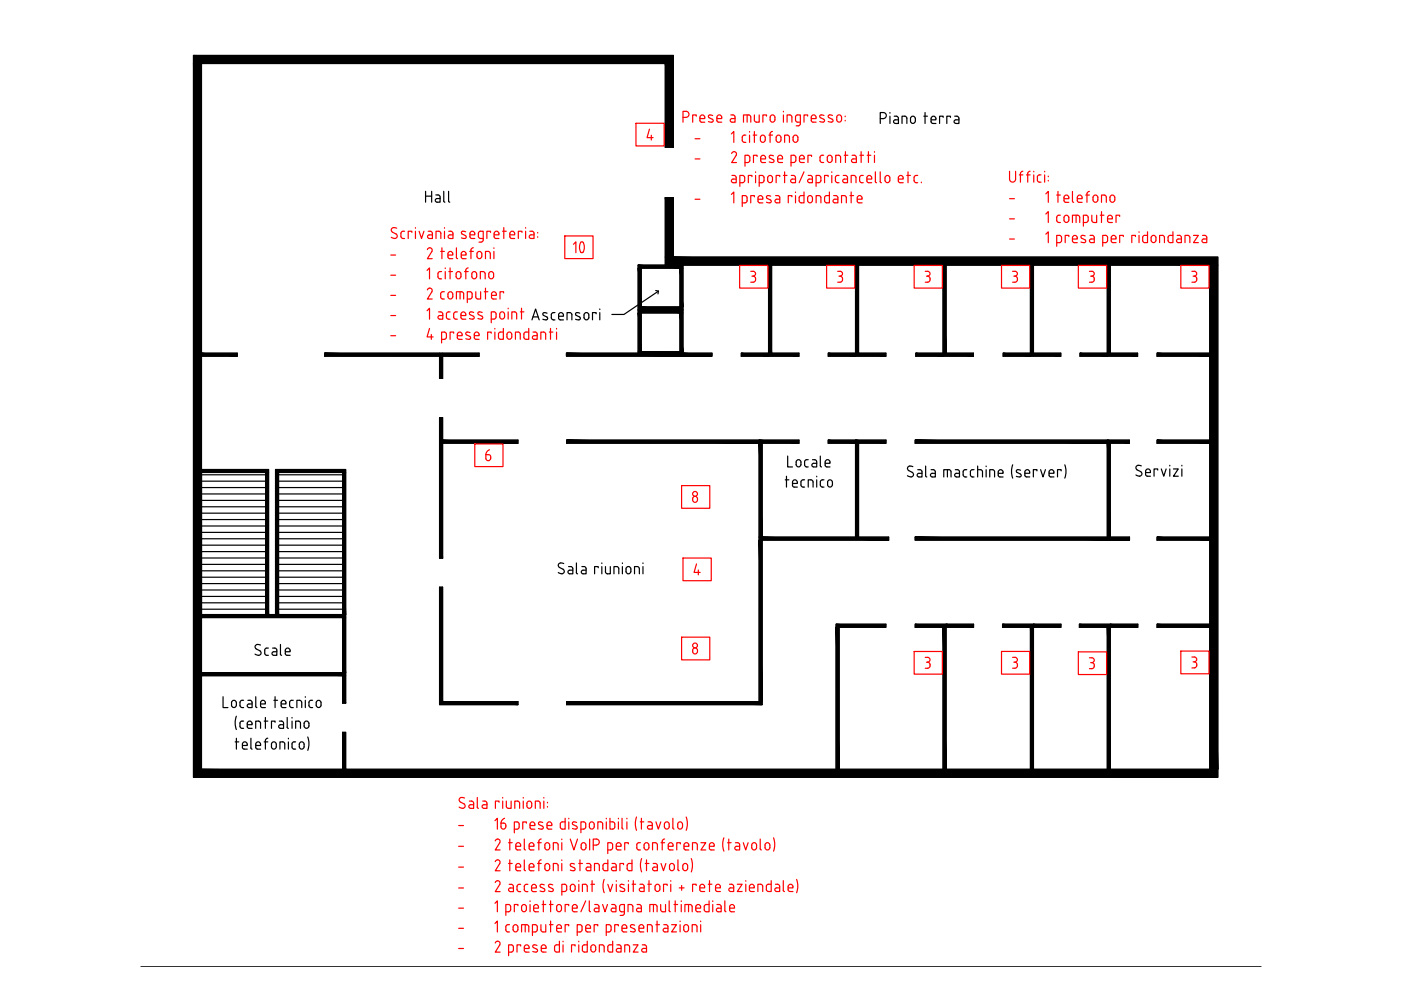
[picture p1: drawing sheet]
<svg xmlns="http://www.w3.org/2000/svg" width="297mm" height="210mm" viewBox="0 0 297 210" stroke-linecap="round" stroke-linejoin="round" font-family="sans-serif">
<defs><g id="words">
<text font-size="7.9" fill="#f00" x="118.5" y="55.7">10</text>
<text font-size="5.3" fill="#f00" x="102" y="98.8">6</text>
</g></defs>
<!-- layer: 00 PLANIMETRIA -->
<g fill="#000" stroke="#000" stroke-width=".21">
<path d="M41 13.5l1.7 149.6v-149.6zM41 13.5l1.7 149.6h-1.7z"/>
<path d="M41 11.8l101.8 1.7v-1.7zM41 11.8l101.8 1.7h-101.8z"/>
<path d="M141.1 13.5l1.7 17.7v-17.7zM141.1 13.5l1.7 17.7h-1.7z"/>
<path d="M135.3 56.9l.6 8.2v-8.2zM135.3 56.9l.6 8.2h-.6z"/>
<path d="M141.1 41.9l1.7 12.6v-12.6zM141.1 41.9l1.7 12.6h-1.7z"/>
<path d="M135.3 56.2l9.5 .7v-.7zM135.3 56.2l9.5 .7h-9.5z"/>
<path d="M144.2 56.9l.6 8.2v-8.2zM144.2 56.9l.6 8.2h-.6z"/>
<path d="M162.9 56.2l.7 18.7v-18.7zM162.9 56.2l.7 18.7h-.7z"/>
<path d="M181.4 56.2l.6 18.7v-18.7zM181.4 56.2l.6 18.7h-.6z"/>
<path d="M199.9 56.2l.7 18.7v-18.7zM199.9 56.2l.7 18.7h-.7z"/>
<path d="M218.5 56.2l.6 18.7v-18.7zM218.5 56.2l.6 18.7h-.6z"/>
<path d="M234.8 56.2l.6 18.7v-18.7zM234.8 56.2l.6 18.7h-.6z"/>
<path d="M141.1 54.5l117.1 1.7v-1.7zM141.1 54.5l117.1 1.7h-117.1z"/>
<path d="M256.5 56.2l1.7 106.9v-106.9zM256.5 56.2l1.7 106.9h-1.7z"/>
<path d="M42.7 74.9l7.6 .6v-.6zM42.7 74.9l7.6 .6h-7.6z"/>
<path d="M93.2 75.5l.6 4.7v-4.7zM93.2 75.5l.6 4.7h-.6z"/>
<path d="M68.8 74.9l32.8 .6v-.6zM68.8 74.9l32.8 .6h-32.8z"/>
<path d="M120.1 74.9l15.2 .3v-.3zM120.1 74.9l15.2 .3h-15.2z"/>
<path d="M135.3 66.4l.6 8.2v-8.2zM135.3 66.4l.6 8.2h-.6z"/>
<path d="M135.3 65.1l9.5 .6v-.6zM135.3 65.1l9.5 .6h-9.5z"/>
<path d="M135.3 74.9l9.5 .3v-.3zM135.3 74.9l9.5 .3h-9.5z"/>
<path d="M135.3 65.7l9.5 .7v-.7zM135.3 65.7l9.5 .7h-9.5z"/>
<path d="M144.2 66.4l.6 8.2v-8.2zM144.2 66.4l.6 8.2h-.6z"/>
<path d="M135.3 74.6l9.5 .3v-.3zM135.3 74.6l9.5 .3h-9.5z"/>
<path d="M144.8 74.9l6.1 .3v-.3zM144.8 74.9l6.1 .3h-6.1z"/>
<path d="M120.1 75.2l30.8 .3v-.3zM120.1 75.2l30.8 .3h-30.8z"/>
<path d="M157.2 74.9l5.7 .6v-.6zM157.2 74.9l5.7 .6h-5.7z"/>
<path d="M162.9 74.9l6.5 .6v-.6zM162.9 74.9l6.5 .6h-6.5z"/>
<path d="M175.6 74.9l5.8 .6v-.6zM175.6 74.9l5.8 .6h-5.8z"/>
<path d="M181.4 74.9l6.4 .6v-.6zM181.4 74.9l6.4 .6h-6.4z"/>
<path d="M194.2 74.9l5.7 .6v-.6zM194.2 74.9l5.7 .6h-5.7z"/>
<path d="M199.9 74.9l6.5 .6v-.6zM199.9 74.9l6.5 .6h-6.5z"/>
<path d="M212.7 74.9l5.8 .6v-.6zM212.7 74.9l5.8 .6h-5.8z"/>
<path d="M218.5 74.9l6.4 .6v-.6zM218.5 74.9l6.4 .6h-6.4z"/>
<path d="M229 74.9l5.8 .6v-.6zM229 74.9l5.8 .6h-5.8z"/>
<path d="M234.8 74.9l6.4 .6v-.6zM234.8 74.9l6.4 .6h-6.4z"/>
<path d="M245.3 74.9l11.2 .6v-.6zM245.3 74.9l11.2 .6h-11.2z"/>
<path d="M42.7 99.5l14.2 .7v-.7zM42.7 99.5l14.2 .7h-14.2z"/>
<path d="M58.4 99.5l14.9 .7v-.7zM58.4 99.5l14.9 .7h-14.9z"/>
<path d="M93.2 88.6l.6 4.7v-4.7zM93.2 88.6l.6 4.7h-.6z"/>
<path d="M93.2 94l.6 24.3v-24.3zM93.2 94l.6 24.3h-.6z"/>
<path d="M93.2 93.3l16.6 .7v-.7zM93.2 93.3l16.6 .7h-16.6z"/>
<path d="M120.1 93.3l40.8 .7v-.7zM120.1 93.3l40.8 .7h-40.8z"/>
<path d="M160.9 94l.7 19.9v-19.9zM160.9 94l.7 19.9h-.7z"/>
<path d="M160.9 93.3l8.5 .7v-.7zM160.9 93.3l8.5 .7h-8.5z"/>
<path d="M175.6 93.3l5.8 .7v-.7zM175.6 93.3l5.8 .7h-5.8z"/>
<path d="M181.4 94l.6 19.9v-19.9zM181.4 94l.6 19.9h-.6z"/>
<path d="M181.4 93.3l6.4 .7v-.7zM181.4 93.3l6.4 .7h-6.4z"/>
<path d="M194 93.3l40.8 .7v-.7zM194 93.3l40.8 .7h-40.8z"/>
<path d="M234.8 94l.6 19.9v-19.9zM234.8 94l.6 19.9h-.6z"/>
<path d="M234.8 93.3l4.6 .7v-.7zM234.8 93.3l4.6 .7h-4.6z"/>
<path d="M245.3 93.3l11.2 .7v-.7zM245.3 93.3l11.2 .7h-11.2z"/>
<path d="M56.3 100.2l.6 30.1v-30.1zM56.3 100.2l.6 30.1h-.6z"/>
<path d="M58.4 100.2l.7 30.1v-30.1zM58.4 100.2l.7 30.1h-.7z"/>
<path d="M72.6 100.2l.7 30.1v-30.1zM72.6 100.2l.7 30.1h-.7z"/>
<path d="M160.9 114.5l.7 34.3v-34.3zM160.9 114.5l.7 34.3h-.7z"/>
<path d="M160.9 113.9l27.5 .6v-.6zM160.9 113.9l27.5 .6h-27.5z"/>
<path d="M194 113.9l45.5 .6v-.6zM194 113.9l45.5 .6h-45.5z"/>
<path d="M245.3 113.9l11.2 .6v-.6zM245.3 113.9l11.2 .6h-11.2z"/>
<path d="M42.7 130.3l30.6 .6v-.6zM42.7 130.3l30.6 .6h-30.6z"/>
<path d="M72.6 130.9l.7 11.7v-11.7zM72.6 130.9l.7 11.7h-.7z"/>
<path d="M93.2 124.5l.6 24.3v-24.3zM93.2 124.5l.6 24.3h-.6z"/>
<path d="M177.3 133l.6 30.1v-30.1zM177.3 133l.6 30.1h-.6z"/>
<path d="M177.3 132.4l10.5 .6v-.6zM177.3 132.4l10.5 .6h-10.5z"/>
<path d="M194 132.4l6.6 .6v-.6zM194 132.4l6.6 .6h-6.6z"/>
<path d="M199.9 133l.7 30.1v-30.1zM199.9 133l.7 30.1h-.7z"/>
<path d="M200.6 132.4l5.8 .6v-.6zM200.6 132.4l5.8 .6h-5.8z"/>
<path d="M212.6 132.4l6.5 .6v-.6zM212.6 132.4l6.5 .6h-6.5z"/>
<path d="M218.5 133l.6 30.1v-30.1zM218.5 133l.6 30.1h-.6z"/>
<path d="M219.1 132.4l5.8 .6v-.6zM219.1 132.4l5.8 .6h-5.8z"/>
<path d="M228.9 132.4l6.5 .6v-.6zM228.9 132.4l6.5 .6h-6.5z"/>
<path d="M234.8 133l.6 30.1v-30.1zM234.8 133l.6 30.1h-.6z"/>
<path d="M235.4 132.4l5.8 .6v-.6zM235.4 132.4l5.8 .6h-5.8z"/>
<path d="M245.3 132.4l11.2 .6v-.6zM245.3 132.4l11.2 .6h-11.2z"/>
<path d="M72.6 155.3l.7 7.8v-7.8zM72.6 155.3l.7 7.8h-.7z"/>
<path d="M42.7 142.6l30.6 .7v-.7zM42.7 142.6l30.6 .7h-30.6z"/>
<path d="M72.6 143.3l.7 5.8v-5.8zM72.6 143.3l.7 5.8h-.7z"/>
<path d="M93.2 148.8l16.6 .6v-.6zM93.2 148.8l16.6 .6h-16.6z"/>
<path d="M120.1 148.8l41.5 .6v-.6zM120.1 148.8l41.5 .6h-41.5z"/>
<path d="M41 163.1l217.2 1.7v-1.7zM41 163.1l217.2 1.7h-217.2z"/>
</g>
<g fill="none" stroke="#000" stroke-width=".25">
<path d="M41 11.8h101.8v19.4h-1.7v-17.7h-98.4v149.6h213.8v-106.9h-115.4v-14.3h1.7v12.6h115.4v110.3h-217.2zM135.3 56.2h9.5v9.5h-9.5zM135.9 56.9h8.3v8.2h-8.3zM162.9 56.2v19.3h6.5v-.6h-5.8v-18.7M181.4 56.2v19.3h6.4v-.6h-5.8v-18.7M199.9 56.2v19.3h6.5v-.6h-5.8v-18.7M218.5 56.2v19.3h6.4v-.6h-5.8v-18.7M234.8 56.2v19.3h6.4v-.6h-5.8v-18.7M42.7 74.9h7.6v.6h-7.6M68.8 74.9h32.8v.6h-7.8v4.7h-.6v-4.7h-24.4zM120.1 74.9h30.8v.6h-30.8zM135.3 65.7h9.5v9.5h-9.5z"/>
<path d="M135.9 66.4h8.3v8.2h-8.3zM162.9 74.9h-5.7v.6h5.7M181.4 74.9h-5.8v.6h5.8M199.9 74.9h-5.7v.6h5.7M218.5 74.9h-5.8v.6h5.8M234.8 74.9h-5.8v.6h5.8M256.5 74.9h-11.2v.6h11.2M93.2 88.6h.6v4.7h16v.7h-16.6zM93.2 94v24.3h.6v-24.3M160.9 93.3h-40.8v.7h40.8M181.4 93.3h-5.8v.7h5.8M234.8 93.3h-40.8v.7h40.8"/>
<path d="M256.5 93.3h-11.2v.7h11.2M42.7 100.7h13.6M42.7 102h13.6M42.7 103.4h13.6M42.7 104.7h13.6M42.7 106.1h13.6M42.7 107.4h13.6M42.7 108.8h13.6M42.7 110.2h13.6M42.7 111.5h13.6M42.7 112.9h13.6M42.7 114.2h13.6"/>
<path d="M42.7 115.6h13.6M42.7 117h13.6M42.7 118.3h13.6M42.7 119.7h13.6M59.1 100.7h13.5M59.1 102h13.5M59.1 103.4h13.5M59.1 104.7h13.5M59.1 106.1h13.5M59.1 107.4h13.5M59.1 108.8h13.5M59.1 110.2h13.5"/>
<path d="M59.1 111.5h13.5M59.1 112.9h13.5M59.1 114.2h13.5M59.1 115.6h13.5M59.1 117h13.5M59.1 118.3h13.5M59.1 119.7h13.5M160.9 113.9v-20.6h8.5v.7h-7.8v19.9M181.4 113.9v-20.6h6.4v.7h-5.8v19.9M194 113.9h45.5v.6h-45.5zM234.8 113.9v-20.6h4.6v.7h-4v19.9M256.5 113.9h-11.2v.6h11.2"/>
<path d="M42.1 130.3v-30.8h14.8v30.8M42.7 130.9h29.9v11.7M42.7 121h13.6M42.7 122.4h13.6M42.7 123.7h13.6M42.7 125.1h13.6M42.7 126.5h13.6M42.7 127.8h13.6M42.7 129.2h13.6M56.3 130.3v-30.1h-13.6v30.1h30.6v12.3M58.4 130.3v-30.8h14.9v30.8M59.1 130.3v-30.1h13.5v30.1"/>
<path d="M59.1 121h13.5M59.1 122.4h13.5M59.1 123.7h13.5M59.1 125.1h13.5M59.1 126.5h13.5M59.1 127.8h13.5M59.1 129.2h13.5M93.2 124.5h.6v24.3h16v.6h-16.6zM200.6 132.4h5.8v.6h-5.8M219.1 132.4h5.8v.6h-5.8M235.4 132.4h5.8v.6h-5.8M256.5 132.4h-11.2v.6h11.2"/>
<path d="M42.7 142.6h30.6v6.5h-.7v-5.8h-29.9M120.1 148.8h40.8v-34.9h27.5v.6h-26.8v34.9h-41.5zM72.6 163.1v-7.8h.7v7.8M177.3 163.1v-30.7h10.5v.6h-9.9v30.1M199.9 163.1v-30.1h-5.9v-.6h6.6v30.7M218.5 163.1v-30.1h-5.9v-.6h6.5v30.7M234.8 163.1v-30.1h-5.9v-.6h6.5v30.7"/>
</g>
<!-- layer: 97 ANNOTAZIONI -->
<g fill="none" stroke="#000" stroke-width=".25">
<path d="M186.6 25.2h.7M187.3 25.1a.64 .64 0 0 0 .6-.6 .64 .64 0 0 0-.6-.6h-.7v2.3M188.7 23.9v.1M188.7 24.6v1.6M189.6 24.6l.7 .1 .2 .4v1.1h-.7M189.8 25.4a.39 .39 0 0 0-.4 .4 .39 .39 0 0 0 .4 .4M189.8 25.4h.7M191.2 26.2v-1.6h.6l.4 .3 .1 1.3M193 25.1a.51 .51 0 0 1 .5-.5 .51 .51 0 0 1 .6 .5M193 25.2v.5a.51 .51 0 0 0 .5 .5 .51 .51 0 0 0 .6-.5v-.5M195.9 24.6h.7M196.1 23.9v2.3"/>
<path d="M197.4 25.8l.4 .4M197.4 25.1a.51 .51 0 0 1 .5-.5 .51 .51 0 0 1 .5 .5M197.4 25.2v.6M197.8 26.2h.6M198.4 25.2v.2h-1M200 24.9v-.3h-.8v1.6M201.5 24.9v-.3h-.8v1.6M202.4 24.6l.7 .1 .2 .4v1.1h-.6M202.7 25.4a.39 .39 0 0 0-.4 .4 .39 .39 0 0 0 .4 .4M202.7 25.4h.6M90.2 40.6v2.3M90.2 41.6h1.3"/>
<path d="M91.5 40.6v2.3M92.4 41.3l.7 .1 .2 .4v1.1h-.6a.39 .39 0 0 1-.4-.4 .39 .39 0 0 1 .4-.4h.6M94.1 40.6v2l.2 .3M95.1 40.6v2l.3 .3M112.8 67.8l.8-2.3 .7 2.3M113 67.2h1.1M115.2 66.9l.7 .3 .2 .4-.3 .2-.7-.1M116 66.4l-.7-.1-.2 .3 .1 .3M117.3 67.8h.4M117.7 66.3h-.6a1.14 1.14 0 0 0-.1 1.3l.3 .2M118.4 67.1h1.1a.54 .54 0 0 0-.4-.8 .54 .54 0 0 0-.7 .5l.1 .8 .3 .2M118.8 67.8h.7"/>
<path d="M120.2 67.8v-1.5h.6l.4 .2v1.3M122.9 66.4l-.7-.1-.2 .3 1 .7v.4l-.3 .1-.7-.1M123.9 66.5a.51 .51 0 0 1 .6-.2 .51 .51 0 0 1 .3 .5v.5a.51 .51 0 0 1-.5 .5 .51 .51 0 0 1-.5-.5zM126.4 66.5v-.2h-.8v1.5M127.2 65.5v.1M127.2 66.3v1.5M139 61.6l.6 .1-.1 .6M139.6 61.7l-7.3 5h-2.6M167 96.7v2.3h1M168.8 98a.51 .51 0 0 1 .5-.5 .51 .51 0 0 1 .5 .5v.5a.51 .51 0 0 1-.5 .5 .51 .51 0 0 1-.5-.5M168.8 98v.5M171.4 97.5h-.6a1.15 1.15 0 0 0-.1 1.3l.7 .2"/>
<path d="M172.3 97.5h.6l.3 .4v1.1h-.7a.39 .39 0 0 1-.4-.4 .39 .39 0 0 1 .4-.4h.7M173.9 96.7v2l.3 .3M174.9 98.2h1.1a.54 .54 0 0 0-.4-.7 .54 .54 0 0 0-.7 .5v.6l.2 .4h.9M192.9 98.8l.6 .1M192.9 98.8a.51 .51 0 0 0-.5 .4 .51 .51 0 0 0 .3 .6l.7 .3a.58 .58 0 0 1 .1 .9 .58 .58 0 0 1-.9 0l-.2-.1M194.6 99.6h.7l.2 .4v1.1h-.7a.39 .39 0 0 1-.4-.4 .39 .39 0 0 1 .4-.4l.7 .1M196.3 98.8v2.1M197.4 99.6h.7l.2 .4v1.1h-.6a.39 .39 0 0 1-.4-.4 .39 .39 0 0 1 .4-.4l.6 .1M200.9 99.6v1.5M202.5 99.6h.5M203 99.6l.4 .2v1.3h-.6a.39 .39 0 0 1-.4-.4 .39 .39 0 0 1 .4-.4l.6 .1M205 99.6h-.6a1.15 1.15 0 0 0-.1 1.3l.7 .2"/>
<path d="M206.5 99.6h-.5l-.3 .4M207.3 99.6h.6l.3 .2 .1 1.3M207.3 98.8v2.3M209.1 98.8v.1M209.1 99.6v1.5M214.7 98.5l-.2 1.5 .2 1.4M216.4 99.7l-.7-.1-.2 .3 1 .7-.1 .4-.2 .1-.7-.1M219.9 99.8v-.2h-.8v1.5M220.6 99.6l.5 1.5 .6-1.5M225 99.8v-.2h-.8v1.5M225.8 98.5l.2 1.5-.2 1.4M241.8 100a.57 .57 0 0 1 .1 .8 .57 .57 0 0 1-.8 0l-.3-.1"/>
<path d="M242 98.8a.61 .61 0 0 0-.9-.1 .61 .61 0 0 0 0 .9l.7 .4M242.9 99.9v.7M242.9 99.9a.51 .51 0 0 1 .5-.5 .51 .51 0 0 1 .5 .5M243.9 99.9v.3h-1M245.5 99.7v-.3h-.8v1.6M246.2 99.4l.5 1.6 .5-1.6M248 98.7v.1M248 99.4v1.6M248.8 99.4h1l-1 1.6h1M250.6 98.7v.1M250.6 99.4v1.6M119.5 119.5a.64 .64 0 0 0-.8-.1 .64 .64 0 0 0-.2 .8l.9 .5a.57 .57 0 0 1 .1 .8 .57 .57 0 0 1-.9 0l-.2-.1"/>
<path d="M122.2 119.4v2M127.6 119.4v.1M132 119.4v.1M136.3 119.4v.1M166.5 101.7h.8M166.7 101v2.3M168 102.5h1.1a.54 .54 0 0 0-.4-.7 .54 .54 0 0 0-.7 .5l.1 .8 .3 .2h.7M170.6 101.7l-.6 .1a1.14 1.14 0 0 0-.1 1.2l.7 .3M171.4 103.3v-1.6h.5l.4 .3 .1 1.3M173.2 101v.1M173.2 101.7v1.6M174.7 101.7l-.6 .1a1.14 1.14 0 0 0-.1 1.2l.7 .3"/>
<path d="M175.5 102a.51 .51 0 0 1 .6-.2 .51 .51 0 0 1 .4 .4v.6a.51 .51 0 0 1-.5 .5 .51 .51 0 0 1-.5-.5zM196.2 100.9l.3 .2M200.1 101.1v-1.5h1.1l.4 .2v1.3M205.7 100.7a.57 .57 0 0 0 .8 .4M205.7 100v.7M209.8 101.1v-1.5h.6l.4 .2 .1 1.3M211.6 100.7l.2 .4h.9M211.6 100.1v.6M211.6 100.1a.51 .51 0 0 1 .6-.5 .51 .51 0 0 1 .5 .5M212.7 100.1v.3h-1.1M217.3 100.7l.2 .4h.8M217.3 100.1a.54 .54 0 0 1 .7-.5 .54 .54 0 0 1 .3 .7h-1"/>
<path d="M217.3 100.1v.6M222.4 100.7l.4 .4M222.4 100.3h1.1a.54 .54 0 0 0-.4-.7 .54 .54 0 0 0-.7 .5v.6M222.8 101.1h.7M242.9 100.6l.2 .3 .8 .1M55.2 136.8a.61 .61 0 0 0-.9-.1 .61 .61 0 0 0 .1 .9l.7 .4a.58 .58 0 0 1 .1 .8 .58 .58 0 0 1-.9 0l-.2-.1M56.9 137.4l-.6 .1a1.11 1.11 0 0 0 0 1.4h.6M57.8 137.4l.7 .1 .2 .3v1.1h-.6a.39 .39 0 0 1-.4-.3 .39 .39 0 0 1 .4-.4h.6M59.5 138.7l.2 .2M59.5 136.6v2.1M61.5 137.9a.51 .51 0 0 0-.5-.5 .51 .51 0 0 0-.5 .5v.9l.4 .1h.6M61.5 137.9v.3h-1"/>
<path d="M120.6 120.1l.6 .1 .2 .4 .1 1.1h-.7a.39 .39 0 0 1-.4-.4 .39 .39 0 0 1 .4-.4h.7M122.2 121.4l.3 .3M123.4 120.1l.6 .1 .3 .4v1.1h-.7a.39 .39 0 0 1-.4-.4 .39 .39 0 0 1 .4-.4h.7M126.8 120.4v-.3h-.7v1.6M127.6 120.1v1.6M128.4 120.1v1.3l.4 .3h.6v-1.6M130.2 121.7v-1.6h.5l.4 .2 .1 1.4M132 120.1v1.6M133.7 120.6a.51 .51 0 0 0-.5-.5 .51 .51 0 0 0-.5 .5v.6a.51 .51 0 0 0 .5 .5 .51 .51 0 0 0 .5-.6M133.8 120.6v.6M134.5 121.7v-1.6h.6l.4 .2 .1 1.4M136.3 120.1v1.6"/>
<path d="M47.3 147.7v2.3h1M49.9 157.3h.7M50.1 149a.51 .51 0 0 0-.5-.5 .51 .51 0 0 0-.5 .5v.5a.51 .51 0 0 0 .5 .5 .51 .51 0 0 0 .5-.5M50.1 151.9l-.2 1.4 .2 1.4M50.1 149v.5M50.1 156.5v2.3M51.3 148.5h-.2a1.14 1.14 0 0 0-.2 1.3l.4 .2M51.3 152.9h-.2a1.15 1.15 0 0 0-.2 1.3l.4 .2M51.3 150h.4M51.3 148.5h.4M51.3 154.4h.4M51.3 152.9h.4"/>
<path d="M51.4 158.1h1a.54 .54 0 0 0-.3-.8 .54 .54 0 0 0-.7 .5v.8l.4 .2h.6M52.4 153.7h1.1a.54 .54 0 0 0-.4-.8 .54 .54 0 0 0-.7 .5l.1 .8 .3 .2h.7M52.6 148.5h.6l.2 .4 .1 1.1h-.7a.39 .39 0 0 1-.4-.4 .39 .39 0 0 1 .4-.3h.7M53.2 158.6l.2 .2M53.2 156.5v2.1M54.2 147.7v2.1l.3 .2M54.2 158.1h1.1a.54 .54 0 0 0-.4-.8 .54 .54 0 0 0-.7 .5l.1 .8 .3 .2h.7M54.8 152.9l.4 .2v1.3M54.8 152.9h-.6v1.5M55.2 149.3h1.1a.54 .54 0 0 0-.4-.8 .54 .54 0 0 0-.7 .5l.1 .8 .3 .2M55.6 150h.7M56 152.9h.8"/>
<path d="M56 157.3h.8M56.3 152.1v2.3M56.3 157v1.8M56.8 156.5l-.5 .3v.2M57.6 157.5a.51 .51 0 0 1 .6-.2 .51 .51 0 0 1 .4 .5v.5a.51 .51 0 0 1-.5 .5 .51 .51 0 0 1-.5-.5zM58.1 148.5h.7M58.3 153.1v-.2h-.7v1.5M58.3 147.7v2.3M59.2 152.9h.5M59.6 149a.54 .54 0 0 1 .7-.5 .54 .54 0 0 1 .3 .8h-1M59.6 149.6l.2 .4h.8M59.6 149v.6"/>
<path d="M59.7 152.9l.4 .2v1.3h-.6a.39 .39 0 0 1-.4-.4 .39 .39 0 0 1 .4-.3h.6M59.9 157.3l.4 .2 .1 1.3M59.9 157.3h-.6v1.5M60.9 152.1v2.1l.2 .2M61.1 156.5v.2M61.1 157.3v1.5M61.9 152.1v.1M61.9 152.9v1.5M62.2 148.5h-.6a1.14 1.14 0 0 0-.1 1.3l.7 .2M62.4 157.3h-.3a1.11 1.11 0 0 0 0 1.5h.3M62.4 157.3h.3M62.4 158.8h.3"/>
<path d="M62.9 150v-1.5h.6l.4 .2 .1 1.3M63.3 152.9l.3 .2 .1 1.3M63.3 152.9h-.6v1.5M63.5 157.5a.51 .51 0 0 1 .6-.2 .51 .51 0 0 1 .4 .5v.5a.51 .51 0 0 1-.5 .5 .51 .51 0 0 1-.5-.5zM64.5 153.4a.51 .51 0 0 1 .5-.5 .51 .51 0 0 1 .5 .5v.5a.52 .52 0 0 1-.5 .5 .52 .52 0 0 1-.5-.5M64.5 153.4v.5M64.7 147.7v.1M64.7 148.5v1.5M65.3 156.3l.2 1.4-.2 1.4M66.3 148.5h-.6a1.1 1.1 0 0 0 0 1.5h.6M67.1 148.7a.51 .51 0 0 1 .6-.2 .51 .51 0 0 1 .4 .5v.5a.51 .51 0 0 1-.5 .5 .51 .51 0 0 1-.6-.5z"/>
</g>
<!-- layer: 01 DESCRIZIONI -->
<g fill="none" stroke="#f00" stroke-width=".25">
<path d="M144.8 24.9h.6M145.4 24.9a.64 .64 0 0 0 .7-.7 .64 .64 0 0 0-.7-.6h-.6v2.3M147.4 29.4h1M147.4 33.7h1M147.6 24.6v-.2h-.7v1.5M148.4 25.5l.2 .4h.8M148.4 24.9v.6M148.4 24.9a.51 .51 0 0 1 .5-.5 .51 .51 0 0 1 .5 .5M149.4 24.9v.2h-1M151.1 24.5l-.7-.1-.2 .3 1 .7v.4l-.3 .1-.7-.1M152 25.5l.2 .4h.8M152 25.1h1a.54 .54 0 0 0-.3-.7 .54 .54 0 0 0-.7 .5v.6"/>
<path d="M154.9 24.4h.7l.2 .4v1.1h-.6a.39 .39 0 0 1-.4-.4 .39 .39 0 0 1 .4-.4h.6M155.1 28.4l.5-.5v2.3M155.1 32.5a.52 .52 0 0 1 .7-.3 .52 .52 0 0 1 .3 .7l-1 1.6h1.1M155.2 37.2l.7 .1 .2 .3v1.1h-.6a.39 .39 0 0 1-.4-.3 .39 .39 0 0 1 .3-.4h.7M156.9 38.7h.5l.4-.2a1.13 1.13 0 0 0-.1-1.2l-.8-.1v2.3M157.8 28.6l-.2 .1a1.14 1.14 0 0 0-.2 1.3l.4 .2M157.8 30.2h.3M157.8 28.6h.3M158 34.5l.8-.1a1.12 1.12 0 0 0 .1-1.3l-.4-.2h-.5v2.3M158.4 24.4v1.5M158.7 24.4l.4 .2 .1 1.3M158.7 24.4h-1.1v1.5"/>
<path d="M158.9 27.9v.1M158.9 28.6v1.6M159.4 37.5v-.3h-.7v1.5M159.7 28.6h.8M159.9 24.4l.1 1.3 .4 .2h.6v-1.5M159.9 27.9v2.3M160.2 36.4v.2M160.2 37.2v1.5M160.5 33.2v-.3h-.7v1.6M161 38.7h.5l.4-.2a1.13 1.13 0 0 0-.1-1.2l-.8-.1v2.3M161.2 29.2a.51 .51 0 0 1 .5-.6 .51 .51 0 0 1 .5 .6v.5a.52 .52 0 0 1-.5 .5 .52 .52 0 0 1-.5-.5M161.2 29.2v.5"/>
<path d="M161.3 33.7h1a.54 .54 0 0 0-.3-.7 .54 .54 0 0 0-.7 .4v.7l.2 .3 .8 .1M162.5 24.6v-.2h-.8v1.5M162.8 37.7a.51 .51 0 0 1 .5-.5 .51 .51 0 0 1 .5 .5M162.8 37.7v.5a.51 .51 0 0 0 .5 .5 .51 .51 0 0 0 .5-.5v-.5M163 28.6h.8M163.3 24.9a.51 .51 0 0 1 .5-.5 .51 .51 0 0 1 .5 .5v.5a.51 .51 0 0 1-.5 .5 .51 .51 0 0 1-.5-.5M163.3 24.9v.5M163.8 27.9l-.5 .2v.3v1.8M164 33l-.7-.1-.2 .4 .9 .6v.4l-.2 .2-.7-.2M164.6 28.9a.51 .51 0 0 1 .6-.2 .51 .51 0 0 1 .4 .5v.5a.51 .51 0 0 1-.5 .5 .51 .51 0 0 1-.5-.5zM164.9 33.7h1a.54 .54 0 0 0-.3-.8 .54 .54 0 0 0-.7 .5v.7l.2 .3 .8 .1M165.3 37.5v-.3h-.7v1.5"/>
<path d="M166.1 23.6v.1M166.1 24.4v1.5M166.1 37.2h.8M166.4 30.2v-1.6h.5l.4 .3 .1 1.3M166.4 36.4v2.3M167.7 34.5h.6l.4-.3a1.14 1.14 0 0 0-.2-1.2l-.8-.1v2.3M167.8 37.2l.6 .1 .3 .3v1.1h-.7a.39 .39 0 0 1-.4-.3 .39 .39 0 0 1 .4-.4h.7M167.9 24.8l-.2-.4h-.8v1.5M167.9 24.8v1.1M168.2 28.9a.51 .51 0 0 1 .6-.2 .51 .51 0 0 1 .4 .5v.5a.51 .51 0 0 1-.5 .5 .51 .51 0 0 1-.6-.5zM169.5 33.7h1a.54 .54 0 0 0-.3-.8 .54 .54 0 0 0-.7 .5v.7l.2 .3 .8 .1M169.7 25.9l-.8-.1a1.13 1.13 0 0 1-.2-1.2l.2-.2h.8l-.1 2.1-.4 .2h-.4"/>
<path d="M170.5 36.4l-1.1 2.3M171.2 24.6v-.2h-.7v1.5M171.4 37.2l.6 .1 .3 .3v1.1h-.7a.39 .39 0 0 1-.4-.3 .39 .39 0 0 1 .4-.4h.7M172 25.5l.2 .4h.8M172 25.1h1a.54 .54 0 0 0-.3-.7 .54 .54 0 0 0-.7 .5v.6M172.1 33.2v-.3h-.8v1.6M173.8 25.8l.7 .1M174 37.6l-.2-.3-.8-.1v2.3M174 38.3l-.2 .4h-.8M174 37.7v.6M174.6 32.9l-.5 .1a1.15 1.15 0 0 0-.2 1.2l.7 .3M174.7 24.5l-.6-.1-.3 .2 .1 .3 .9 .5v.4l-.3 .1"/>
<path d="M175.6 37.5v-.3h-.8v1.5M175.6 25.8l.7 .1M175.9 24.4l-.2 .1-.1 .2 1 .7v.4l-.3 .1M175.9 24.3l.6 .2M176.4 36.4v.2M176.4 37.2v1.5M176.4 33.4a.51 .51 0 0 0-.5-.5 .51 .51 0 0 0-.5 .5v.5a.51 .51 0 0 0 .5 .6 .51 .51 0 0 0 .5-.6M176.4 33.4v.5M177.2 34.5v-1.6h.6l.4 .2v1.4M177.5 24.6a.51 .51 0 0 1 .5-.2 .51 .51 0 0 1 .4 .5v.5a.51 .51 0 0 1-.5 .5 .51 .51 0 0 1-.5-.5zM177.9 37.2l-.6 .1a1.1 1.1 0 0 0 0 1.4h.6M178.8 37.2l.7 .1 .2 .3v1.1h-.6a.39 .39 0 0 1-.4-.3 .39 .39 0 0 1 .4-.4h.6"/>
<path d="M179 32.9h.8M179.2 24.6v.1M179.2 25.5v.1M179.2 32.1v2.4M180.5 38.7v-1.5h.5l.4 .2 .1 1.3M180.7 32.9l.6 .1 .3 .4v1.1h-.7a.39 .39 0 0 1-.4-.4 .39 .39 0 0 1 .4-.4M180.9 33.7h.7M182.3 32.9h.8M182.6 32.1v2.4M183 37.2l-.5 .1a1.14 1.14 0 0 0-.2 1.2l.7 .2M183.8 38.3l.2 .4h.8M183.8 37.7a.51 .51 0 0 1 .5-.5 .51 .51 0 0 1 .5 .5"/>
<path d="M183.8 37.7v.7M183.9 32.9h.7M184.1 32.1v2.4M184.8 37.7v.3h-1M185.4 32.1v.2M185.4 32.9v1.6M185.6 38.5l.2 .2M185.6 36.4v2.1M186.6 36.4v2.1l.3 .2M187.6 37.7a.51 .51 0 0 1 .6-.5 .51 .51 0 0 1 .5 .5M187.6 37.7v.5a.51 .51 0 0 0 .6 .5 .51 .51 0 0 0 .5-.5v-.5M190.5 38.3l.3 .4"/>
<path d="M190.5 37.7v.7M190.5 37.7a.51 .51 0 0 1 .5-.5 .51 .51 0 0 1 .5 .5M190.8 38.7h.7M191.5 37.7v.3h-1M192.3 37.2h.7M192.5 36.4v2.3M194.6 37.2l-.6 .1a1.14 1.14 0 0 0-.1 1.2l.7 .2M195.3 38.6v.1M214 36.3v1.7M214 38a.64 .64 0 0 0 .7 .6 .64 .64 0 0 0 .6-.6M215.3 36.3v1.7M216.1 37.1h.8"/>
<path d="M216.9 36.3l-.5 .3v.2v1.8M217.6 37.1h.8M218.4 36.3l-.4 .3-.1 .2v1.8M219.2 36.3v.1M219.2 37.1v1.5M219.9 38.2l.3 .4h.5M219.9 37.5v.7M220.7 37.1h-.5l-.3 .4M221.5 36.3v.1M221.5 37.1v1.5M222.3 37.3v.2M222.3 38.2v.2"/>
<path d="M82.9 54.1h1M82.9 58.4h1M84.1 48.4a.64 .64 0 0 0-.8-.1 .64 .64 0 0 0-.2 .8l.9 .5a.57 .57 0 0 1 .1 .9 .57 .57 0 0 1-.9-.1l-.2-.1M85 49.5v.6M85 50.1a.57 .57 0 0 0 .8 .5M85.8 49l-.6 .1-.2 .4M87.3 49.3v-.3h-.8v1.6M88.1 48.3v.1M88.1 49v1.6M88.9 49l.5 1.6 .5-1.6M90.5 57.3l.6-.5v2.3M90.6 52.9a.52 .52 0 0 1 .7-.3 .52 .52 0 0 1 .3 .7l-1 1.5h1"/>
<path d="M90.8 49l.6 .1 .3 .4M91 49.8h.7M91.7 49.5v1.1h-.7a.39 .39 0 0 1-.4-.4 .39 .39 0 0 1 .4-.4M93.4 53.3h.8M93.5 49.5l-.3-.4-.8-.1v1.6M93.5 49.5v1.1M93.6 57.6h-.5a1.14 1.14 0 0 0-.2 1.3l.7 .2M93.7 52.5v2.3M94.2 48.3v.1M94.2 49v1.6M94.4 56.8v.1M94.4 57.6v1.5"/>
<path d="M95 54.1h1a.54 .54 0 0 0-.4-.8 .54 .54 0 0 0-.6 .5v.7l.2 .3h.8M95.1 49l.7 .1 .2 .4M95.2 57.6h.7M95.4 49.8h.6M95.4 56.8v2.3M96 49.5v1.1h-.6a.39 .39 0 0 1-.4-.4 .39 .39 0 0 1 .4-.4M96.8 54.6l.2 .2M96.8 57.8a.51 .51 0 0 1 .5-.2 .51 .51 0 0 1 .4 .5v.5a.51 .51 0 0 1-.5 .5 .51 .51 0 0 1-.5-.5zM96.8 52.5v2.1M97.8 54.1h1a.54 .54 0 0 0-.3-.8 .54 .54 0 0 0-.7 .5v.7l.2 .3h.8M98.5 57.6h.8M98.7 49.1h-.7l-.2 .3 1 .6v.4l-.3 .2-.7-.2"/>
<path d="M98.8 57.3v1.8M99.3 56.8l-.5 .3-.1 .2M99.6 53.3h.8M99.6 49.5a.51 .51 0 0 1 .5-.5 .51 .51 0 0 1 .6 .5M99.6 49.5v.7l.2 .3 .9 .1M100.1 57.8a.51 .51 0 0 1 .6-.2 .51 .51 0 0 1 .4 .5v.5a.51 .51 0 0 1-.5 .5 .51 .51 0 0 1-.6-.5zM100.4 52.5l-.3 .1-.3 .4 .1 1.8M100.7 49.5v.3h-1.1M101.2 53.6a.51 .51 0 0 1 .6-.3 .51 .51 0 0 1 .3 .5v.5a.51 .51 0 0 1-.5 .5 .51 .51 0 0 1-.5-.5zM101.4 50.1l.1-.9 .1-.1 .9-.1v1.9l-.3 .4h-.2M101.4 50.1l.2 .4 .9 .1M101.6 51.3h.4"/>
<path d="M101.8 59.1v-1.5h.6l.4 .2 .1 1.3M102.9 54.8v-1.5h.6l.4 .2 .1 1.3M103.7 57.8a.51 .51 0 0 1 .6-.2 .51 .51 0 0 1 .4 .5v.5a.51 .51 0 0 1-.6 .5 .51 .51 0 0 1-.5-.5zM104 49.3v-.3h-.8v1.6M104.7 52.5v.2M104.7 53.3v1.5M104.8 49.5v.7l.2 .3 .8 .1M104.8 49.5a.51 .51 0 0 1 .5-.5 .51 .51 0 0 1 .5 .5M105.8 49.5v.3h-1M106.6 49h.7M106.8 48.3v2.3M108.1 49.5a.51 .51 0 0 1 .5-.5 .51 .51 0 0 1 .5 .5"/>
<path d="M108.1 49.5v.9l.4 .2h.6M109.1 49.5v.3h-1M110.7 49.3v-.3h-.8v1.6M111.4 48.3v.1M111.4 49v1.6M112.3 49l.7 .1 .2 .4v1.1h-.6a.39 .39 0 0 1-.4-.4 .39 .39 0 0 1 .4-.4h.6M114 49.3v.1M114 50.2v.1M147.4 42.2h1M155.1 41.2l.5-.5v2.3M157.4 43h.6M157.9 43l.3-.1a1.12 1.12 0 0 0 .1-1.2l-.3-.2h-.6v2.3"/>
<path d="M159.9 41.7v-.2h-.7v1.5M160.7 42.2h1a.53 .53 0 0 0-.3-.7 .53 .53 0 0 0-.7 .5l.1 .8 .3 .2M161.1 43h.6M162.7 42.1l.7 .3 .1 .4-.3 .2-.7-.1M163.4 41.6l-.7-.1-.2 .3 .1 .3M164.4 41.5h.7l.2 .4v1.1h-.6a.39 .39 0 0 1-.4-.4 .39 .39 0 0 1 .4-.4h.6M167.9 41.7v-.2h-.8v1.5M168.7 40.7v.1M168.7 41.5v1.5M170.5 40.7v2.3l-.8-.1a1.14 1.14 0 0 1-.2-1.2l.4-.2h.6M171.2 42a.51 .51 0 0 1 .5-.5 .51 .51 0 0 1 .6 .5v.5a.52 .52 0 0 1-.6 .5 .52 .52 0 0 1-.5-.5M171.2 42v.5"/>
<path d="M173 43v-1.5h.6l.4 .2v1.3M175.8 40.7v2.3l-.8-.1a1.14 1.14 0 0 1-.1-1.2l.4-.2h.5M176.7 41.5h.7l.2 .4M177.6 41.9v1.1h-.6a.39 .39 0 0 1-.4-.4 .39 .39 0 0 1 .4-.4h.6M178.4 43v-1.5h.6l.4 .2v1.3M180.2 41.5h.8M180.5 40.7v2.3M181.8 42.2h1a.54 .54 0 0 0-.4-.7 .54 .54 0 0 0-.6 .5l-.1 .6 .2 .4h.9M214 42.1h1.1M214 46.4h1.1M214 50.7h1.1M221.7 41.1l.6-.5v2.3"/>
<path d="M221.7 45.4l.6-.5v2.3M221.7 49.7l.6-.6v2.4M224 51.5l.8-.1a1.12 1.12 0 0 0 .2-1.3l-.4-.2h-.6v2.3M224 41.4h.8M224.3 40.6v2.3M224.8 45.6l-.5 .1a1.14 1.14 0 0 0-.2 1.2l.7 .3M225.6 42.1h1a.54 .54 0 0 0-.3-.7 .54 .54 0 0 0-.7 .5v.6l.2 .3 .8 .1M225.7 45.9a.51 .51 0 0 1 .5-.3 .51 .51 0 0 1 .4 .5v.6a.51 .51 0 0 1-.5 .5 .51 .51 0 0 1-.5-.5zM226.6 50.2v-.3h-.8v1.6M227.4 47.2v-1.6l1.3 .1 .2 .4v1.1M227.4 50.7h1a.54 .54 0 0 0-.4-.8 .54 .54 0 0 0-.6 .5v.7l.2 .3 .8 .1M227.4 40.6v2"/>
<path d="M227.4 42.6l.2 .3M228.2 45.6v1.6M228.4 42.1h1a.54 .54 0 0 0-.3-.7 .54 .54 0 0 0-.7 .5l.1 .8 .3 .2M228.8 42.9h.6M229.2 51.3l.7 .1M229.3 50.5l.8 .4v.4l-.2 .1M229.5 49.9l-.3 .2 .1 .4M229.5 49.9l.6 .1M229.7 47.2h.6l.4-.3a1.13 1.13 0 0 0-.2-1.2l-.8-.1v2.3M230.2 41.4h.8M231 40.6l-.5 .2v.3v1.8M231.1 49.9h.5"/>
<path d="M231.5 45.6v1.3l.4 .3h.6v-1.6M231.6 49.9l.3 .2 .1 1.3h-.6a.39 .39 0 0 1-.4-.3 .39 .39 0 0 1 .4-.4h.6M231.8 41.6a.51 .51 0 0 1 .6-.2 .51 .51 0 0 1 .4 .5v.5a.51 .51 0 0 1-.5 .5 .51 .51 0 0 1-.6-.5zM233.3 45.6h.8M233.5 42.9v-1.5h.6l.4 .2 .1 1.3M233.5 44.9v2.3M234.4 49.9l.2 .1a1.14 1.14 0 0 1 .2 1.2l-.4 .2h-.6M234.4 49.9h-.6v2.3M234.8 46.4h1a.54 .54 0 0 0-.3-.7 .54 .54 0 0 0-.7 .5l.1 .8 .3 .2M235.2 47.2h.6M235.4 41.6a.51 .51 0 0 1 .6-.2 .51 .51 0 0 1 .4 .5v.5a.51 .51 0 0 1-.6 .5 .51 .51 0 0 1-.5-.5zM235.6 50.7h1a.54 .54 0 0 0-.3-.8 .54 .54 0 0 0-.7 .5v.7l.2 .3h.8"/>
<path d="M237.4 45.9v-.3h-.8v1.6M238.2 50.2v-.3h-.8v1.5M240.7 50.2v-.3h-.7v1.5M241.5 49.1v.2M241.5 49.9v1.5M242.7 49.9h.6M243.3 49.1v2.3h-.8a1.14 1.14 0 0 1-.2-1.3l.4-.2M244.1 50.2a.51 .51 0 0 1 .6-.3 .51 .51 0 0 1 .4 .5v.5a.51 .51 0 0 1-.5 .5 .51 .51 0 0 1-.5-.5zM246.4 49.9l.4 .2 .1 1.3M246.4 49.9h-.5v1.5M248.1 49.9h.6M248.7 49.1v2.3h-.8a1.14 1.14 0 0 1-.2-1.3l.4-.2"/>
<path d="M249.6 49.9h.4M250 49.9l.4 .2 .1 1.3h-.7a.39 .39 0 0 1-.4-.3 .39 .39 0 0 1 .4-.4h.7M251.8 49.9l.4 .2 .1 1.3M251.8 49.9h-.6v1.5M253 49.9h1.1l-1.1 1.5h1.1M255 49.9h.4M255.4 49.9l.4 .2 .1 1.3h-.7a.39 .39 0 0 1-.4-.3 .39 .39 0 0 1 .4-.4h.7M82.9 62.6h1M82.9 66.9h1M82.9 71.2h1M90.5 65.9l.6-.5v2.3M90.6 61.5a.52 .52 0 0 1 .7-.4 .52 .52 0 0 1 .3 .8l-1 1.5h1"/>
<path d="M91.1 69.6l-.6 1.8h1.3M91.4 70.9v1.1M93 66.1l.7 .1 .2 .4v1.1h-.7a.39 .39 0 0 1-.3-.4 .39 .39 0 0 1 .3-.4h.7M93.4 62.9l.2 .4 .6 .1M93.4 62.3v.6M93.6 72l.6-.1 .4-.2a1.13 1.13 0 0 0-.2-1.2l-.8-.1v2.3M94.2 61.9h-.6l-.2 .4M95 62.1a.51 .51 0 0 1 .6-.2 .51 .51 0 0 1 .4 .5v.5a.51 .51 0 0 1-.5 .5 .51 .51 0 0 1-.5-.5zM95.4 66.1l-.5 .1a1.1 1.1 0 0 0 0 1.4l.5 .1M96.2 70.7v-.3h-.8v1.6M97 66.1l-.6 .1a1.14 1.14 0 0 0-.2 1.2l.8 .3M97 71.2h1a.54 .54 0 0 0-.4-.8 .54 .54 0 0 0-.6 .5v.9l.3 .1 .7 .1"/>
<path d="M97.5 61.9v1.5M97.7 66.9h1.1a.54 .54 0 0 0-.4-.7 .54 .54 0 0 0-.7 .5v.6l.2 .3 .9 .1M98.3 62.3l-.2-.4h-1.3v1.5M98.3 62.3v1.1M99.5 67.5l.7 .2M99.6 70.5l-.7-.1-.2 .4 1 .6v.4l-.2 .1-.7-.1M99.8 66.1l-.2 .1-.1 .3 1 .6v.4l-.3 .2M99.8 66.1l.6 .2M100.1 62.3l-.2-.4h-.8v2.3M100.1 62.9l-.2 .4-.8 .1M100.1 62.3v.6M100.9 62.9l.2 .4 .2 .1"/>
<path d="M100.9 61.9v1M101.5 66.7l.7 .3 .2 .4-.4 .3-.7-.2M101.6 70.9a.51 .51 0 0 0-.5-.5 .51 .51 0 0 0-.5 .5v.9l.3 .1h.7M101.6 70.9v.3h-1M101.9 61.9v1.5h-.6M102.2 66.3l-.7-.2-.2 .4 .2 .2M102.7 61.9h.7M102.9 61.1v2.3M104.1 70.7v-.3h-.7v1.5M104.2 67.7h.5l.4-.3a1.14 1.14 0 0 0-.1-1.2l-.8-.1v2.3M104.2 62.6h1a.54 .54 0 0 0-.3-.7 .54 .54 0 0 0-.7 .5v.6l.2 .3 .8 .1M104.9 69.6v.2"/>
<path d="M104.9 70.4v1.5M106 66.4a.51 .51 0 0 1 .6-.3 .51 .51 0 0 1 .4 .5v.5a.51 .51 0 0 1-.5 .6 .51 .51 0 0 1-.5-.6zM106.7 69.6v2.3h-.8a1.14 1.14 0 0 1-.2-1.3l.4-.2h.6M106.8 62.1v-.2h-.8v1.5M107.6 70.7a.51 .51 0 0 1 .5-.3 .51 .51 0 0 1 .4 .5v.5a.51 .51 0 0 1-.5 .5 .51 .51 0 0 1-.5-.5zM107.7 65.3v.2M107.7 66.1v1.6M109.3 71.9v-1.5h.6l.3 .2 .1 1.3M109.5 66.6l-.2-.4-.8-.1v1.6M109.5 66.6v1.1M110.3 66.1h.8M110.6 65.3v2.4"/>
<path d="M111.1 70.9v.6M112.1 69.6v2.3h-.8l-.2-.4M112.1 70.4l-.8 .1-.2 .3M113 70.4l.7 .1 .2 .3v1.1h-.6a.39 .39 0 0 1-.4-.3 .39 .39 0 0 1 .4-.4h.6M114.7 71.9v-1.5h.5l.4 .2 .1 1.3M116.5 70.4h.7M116.7 69.6v2.3M118 69.6v.2M118 70.4v1.5M97.2 175h1.1M97.2 179.4h1.1M98.5 169.2a.61 .61 0 0 0-.9 0 .61 .61 0 0 0 0 .8l.7 .4a.57 .57 0 0 1 .1 .9 .57 .57 0 0 1-.8 0l-.3-.2"/>
<path d="M99.5 169.8l.7 .1 .2 .4v1.1h-.6M99.8 170.6a.39 .39 0 0 0-.4 .4 .39 .39 0 0 0 .4 .4M99.8 170.6h.6M101.2 171.1l.2 .3M101.2 169.1v2M102.3 169.8l.7 .1 .2 .4v1.1h-.6M103.2 170.6h-.6a.39 .39 0 0 0-.4 .4 .39 .39 0 0 0 .4 .4M104.9 174l.5-.5v2.3M105 178.3a.52 .52 0 0 1 .7-.4 .52 .52 0 0 1 .3 .8l-1 1.5h1M105.8 170.1v-.3h-.8v1.6M106.2 174.5h.5M106.6 169.1v.1"/>
<path d="M106.6 169.8v1.6M106.7 174.5a.62 .62 0 0 1 .5 .8 .62 .62 0 0 1-.7 .4l-.3-.4v-.8M107 173.5a1.17 1.17 0 0 0-.8 1M107.4 169.8v1.4l.4 .2M107.8 178.7h.8M108.1 177.9v2.3M108.4 169.8v1.6h-.6M109.1 171.4v-1.6h.6l.4 .3 .1 1.3M109.4 179.2a.51 .51 0 0 1 .5-.5 .51 .51 0 0 1 .5 .5M109.4 179.2v.6l.1 .4h.9M110.1 174.7l-.3-.4h-.8v2.3M110.1 175.4l-.3 .3-.8 .1"/>
<path d="M110.1 174.7v.7M110.4 179.2v.2h-1M110.9 169.1v.1M110.9 169.8v1.6M111.2 177.9v2.1l.2 .2M111.6 174.5v-.2h-.8v1.5M111.7 170.4a.51 .51 0 0 1 .5-.6 .51 .51 0 0 1 .5 .6v.5a.52 .52 0 0 1-.5 .5 .52 .52 0 0 1-.5-.5M111.7 170.4v.5M112.2 179.2a.51 .51 0 0 1 .5-.5 .51 .51 0 0 1 .5 .5M112.2 179.8l.2 .4h.8M112.2 179.2v.6M113.2 179.2v.2h-1"/>
<path d="M113.4 174.8a.51 .51 0 0 0-.5-.5 .51 .51 0 0 0-.5 .5v.6l.2 .4h.8M113.4 174.8v.2h-1M113.5 171.4v-1.6h.6l.4 .3v1.3M114 178.7h.8M114.2 175.7l.7 .1M114.7 177.9l-.4 .2-.1 .3v1.8M115.1 174.4l-.6-.1-.3 .2 .1 .3 .8 .5v.4l-.2 .1M115.3 169.1v.1M115.3 169.8v1.6M115.5 179.2a.51 .51 0 0 1 .5-.5 .51 .51 0 0 1 .5 .5M115.5 179.2v.5M116 175h1a.54 .54 0 0 0-.3-.7 .54 .54 0 0 0-.7 .5v.8l.4 .2h.6"/>
<path d="M116.1 170.1v.1M116.1 171v.1M116.6 179.2l-.1 .5a.51 .51 0 0 1-.5 .5 .51 .51 0 0 1-.5-.5M119.1 177.9v.1M119.1 178.7v1.5M119.2 174.3h.6M119.8 173.5v2.3l-.8-.1a1.14 1.14 0 0 1-.1-1.2l.3-.2M120.6 173.5v.1M120.6 174.3v1.5M120.9 177.9l.8 2.3 .7-2.3M121.5 174.8l.7 .4 .2 .3-.3 .3-.7-.1M122.3 174.4l-.8-.1-.2 .3 .2 .2"/>
<path d="M123.2 175.8h.5M123.2 179.2a.51 .51 0 0 1 .5-.5 .51 .51 0 0 1 .5 .5M123.2 179.2v.5M123.7 175.8l.4-.2a1.13 1.13 0 0 0-.1-1.3h-.8v2.3M124.2 179.2v.5a.51 .51 0 0 1-.5 .5 .51 .51 0 0 1-.5-.5M125 174.8a.51 .51 0 0 1 .5-.5 .51 .51 0 0 1 .5 .5v.5a.52 .52 0 0 1-.5 .5 .52 .52 0 0 1-.5-.5M125 174.8v.5M125 177.9v2.3M125.8 179.2h.6M126.4 179.2a.64 .64 0 0 0 .7-.7 .64 .64 0 0 0-.7-.6h-.6v2.3M126.8 175.8v-1.5h.5l.4 .2 .1 1.3M128.6 173.5v.1"/>
<path d="M128.6 174.3v1.5M129.3 173.5v2.3h.6M129.3 174.3h.8a1.09 1.09 0 0 1 .2 1.3l-.4 .2M130.6 179.2a.51 .51 0 0 1 .6-.5 .51 .51 0 0 1 .5 .5M130.7 179.2v.8l.3 .2h.7M131.1 173.5v.1M131.1 174.3v1.5M131.7 179.2v.2h-1M131.9 173.5v2l.2 .3M132.9 173.5v.1M132.9 174.3v1.5M133.2 178.9v-.2h-.8v1.5"/>
<path d="M135 173.2l-.3 1.4 .3 1.4M135.7 174.3h.8M135.8 178.7h-.6a1.11 1.11 0 0 0 0 1.4l.6 .1M136 173.5v2.3M136.6 179.2a.51 .51 0 0 1 .5-.5 .51 .51 0 0 1 .5 .5M136.6 179.2v.5a.51 .51 0 0 0 .5 .5 .51 .51 0 0 0 .5-.5v-.5M137.4 174.3h.7l.2 .4v1.1h-.6M138.3 175h-.7a.39 .39 0 0 0-.3 .4 .39 .39 0 0 0 .3 .4M139.1 174.3l.5 1.5 .5-1.5M139.4 179.1l-.3-.4h-.7v1.5M139.4 179.1v1.1M140.2 178.7h.7"/>
<path d="M140.9 177.9l-.4 .2-.1 .3v1.8M140.9 174.5a.51 .51 0 0 1 .6-.2 .51 .51 0 0 1 .4 .5v.5a.51 .51 0 0 1-.5 .5 .51 .51 0 0 1-.5-.5zM141.7 179.2a.51 .51 0 0 1 .5-.5 .51 .51 0 0 1 .5 .5M141.7 179.2v.6l.2 .4h.8M142.7 173.5l-.1 2 .3 .3M142.7 179.2v.2h-1M143.7 174.5a.51 .51 0 0 1 .6-.2 .51 .51 0 0 1 .4 .5v.5a.51 .51 0 0 1-.5 .5 .51 .51 0 0 1-.5-.5zM144.2 178.9v-.2h-.7v1.5M145 179.2a.51 .51 0 0 1 .5-.5 .51 .51 0 0 1 .5 .5M145 179.2v.6l.2 .4h.8M145.5 173.2l.2 1.4-.2 1.4M146 179.2v.2h-1"/>
<path d="M148.6 178.7h1l-1 1.5h1M150.4 179.8l.2 .4h.8M150.4 179.2v.6M150.4 179.2a.51 .51 0 0 1 .5-.5 .51 .51 0 0 1 .5 .5M151.4 179.2v.2h-1M153.5 177.6l-.3 1.5 .3 1.4M154.3 178.7h.7M154.5 177.9v2.3M155.9 178.7h.7l.2 .4v1.1h-.6a.39 .39 0 0 1-.4-.4 .39 .39 0 0 1 .4-.4h.6M157.6 178.7l.5 1.5 .5-1.5M159.4 179.2a.51 .51 0 0 1 .5-.5 .51 .51 0 0 1 .5 .5M159.4 179.2v.5a.51 .51 0 0 0 .5 .5 .51 .51 0 0 0 .5-.5v-.5"/>
<path d="M161.2 177.9v2.1l.2 .2M162.2 179.2a.51 .51 0 0 1 .5-.5 .51 .51 0 0 1 .5 .5M162.2 179.2v.5a.51 .51 0 0 0 .5 .5 .51 .51 0 0 0 .5-.5M163.2 179.2v.5M164 177.6l.3 1.5-.3 1.4M97.2 183.9h1.1M97.2 188.3h1.1M97.2 192.5h1.1M97.2 196.8h1.1M104.9 191.5l.5-.5v2.3M104.9 195.8l.5-.5v2.3M105 182.7a.52 .52 0 0 1 .7-.4 .52 .52 0 0 1 .3 .8l-1 1.5h1"/>
<path d="M105 187.1a.52 .52 0 0 1 .7-.3 .52 .52 0 0 1 .3 .7l-1 1.5h1M105 199.9a.52 .52 0 0 1 .7-.3 .52 .52 0 0 1 .3 .7l-1 1.6h1M107.2 193.3h.6l.4-.2a1.13 1.13 0 0 0-.2-1.3h-.8v2.3M107.8 183.1h.8M108 187.5l.6 .1 .2 .4 .1 1h-.7M108 196.1h-.5a1.1 1.1 0 0 0 0 1.4l.5 .1M108.1 182.3v2.3M108.2 188.3a.39 .39 0 0 0-.4 .3 .39 .39 0 0 0 .4 .4M108.2 188.3h.7M108.8 196.6a.51 .51 0 0 1 .5-.5 .51 .51 0 0 1 .5 .5M108.8 196.6v.5a.51 .51 0 0 0 .5 .5 .51 .51 0 0 0 .5-.5v-.5M109.8 192v-.2h-.8v1.5"/>
<path d="M110.1 189h.3M110.4 183.6a.51 .51 0 0 0-.5-.5 .51 .51 0 0 0-.5 .5v.6l.1 .4h.9M110.4 183.6v.3h-1M110.4 187.5l-.6 .1a1.14 1.14 0 0 0-.1 1.2l.4 .2M110.6 197.6v-1.5h1.1l.4 .2v1.3M110.7 192a.51 .51 0 0 1 .5-.2 .51 .51 0 0 1 .4 .5v.5a.51 .51 0 0 1-.5 .5 .51 .51 0 0 1-.5-.5zM111.2 182.3v2.1l.2 .2M111.4 196.1v1.5M111.6 189h.3M111.9 187.5l-.5 .1a1.1 1.1 0 0 0 0 1.4h.2M112.2 183.6a.54 .54 0 0 1 .7-.5 .54 .54 0 0 1 .3 .8h-1M112.2 184.2l.2 .4h.8"/>
<path d="M112.2 183.6v.6M112.4 191v.1M112.4 191.8v1.5M112.7 188.3h1a.54 .54 0 0 0-.3-.8 .54 .54 0 0 0-.7 .5v.8l.4 .2M112.9 197.6l.8-.1a1.12 1.12 0 0 0 .2-1.2l-.4-.2h-.6v2.3M113.1 189h.6M113.1 192.5h1.1a.54 .54 0 0 0-.4-.7 .54 .54 0 0 0-.7 .5v.6l.2 .4h.9M114 183.1h.8M114.7 196.1v1.3l.4 .2h.6v-1.5M114.7 182.3l-.4 .3-.1 .2v1.8M114.9 191.8h.8M115.2 191v2.3"/>
<path d="M115.4 187.6l-.7-.1-.2 .4 1 .6v.4l-.3 .1-.7-.1M115.5 183.6a.51 .51 0 0 1 .5-.5 .51 .51 0 0 1 .5 .5l.1 .5a.52 .52 0 0 1-.6 .5 .52 .52 0 0 1-.5-.5M115.5 183.6v.5M116.5 191.8h.7M116.5 196.1h.7M116.7 191v2.3M116.7 195.3v2.3M117.2 187.6l-.7-.1-.2 .4 1 .6v.4l-.3 .1-.7-.1M117.3 180.2v-1.5h.6l.4 .2v1.3M118 192.3a.51 .51 0 0 1 .5-.5 .51 .51 0 0 1 .5 .5v.5a.52 .52 0 0 1-.5 .5 .52 .52 0 0 1-.5-.5M118 196.6a.51 .51 0 0 1 .5-.5 .51 .51 0 0 1 .5 .5M118 197.2l.2 .3 .8 .1"/>
<path d="M118 192.3v.5M118 196.6v.6M118.3 183.5v1.1M118.3 183.5l-.2-.4h-.8v1.5M118.6 199.6v2.3l-.8-.1a1.14 1.14 0 0 1-.2-1.3l.4-.2h.6M119 196.6v.2h-1M119.1 182.3v.1M119.1 183.1v1.5M119.1 189h.8a1.13 1.13 0 0 0 .2-1.3l-.4-.2h-.6v2.3M119.4 199.6v.1M120.6 192v-.2h-.8v1.5M120.6 196.3v-.2h-.8v1.5"/>
<path d="M121 187.7a.51 .51 0 0 1 .6-.2 .51 .51 0 0 1 .3 .5v.5a.51 .51 0 0 1-.5 .5 .51 .51 0 0 1-.5-.5zM121.3 192.9l.2 .4h.9M121.4 192.5h1a.54 .54 0 0 0-.4-.7 .54 .54 0 0 0-.6 .5v.6M121.8 184l.1 .2-.1 .4-.9-.1M121.8 183.2l-.7-.1-.2 .3 .9 .6M122.4 197.6l.8-.1a1.12 1.12 0 0 0 .1-1.2l-.3-.2h-.6v2.3M122.7 183.1h.8M122.7 199.6v.1M122.7 186.7v.1M122.7 187.5v1.5M123 182.3v2.3M123.5 189v-1.5h.6l.3 .2 .1 1.3"/>
<path d="M124.2 196.6a.51 .51 0 0 1 .5-.5 .51 .51 0 0 1 .5 .5M124.2 197.2l.2 .3 .8 .1M124.2 196.6v.6M124.2 191l-1 2.3M124.4 183.1h.6l.3 .4v1.1h-.7a.39 .39 0 0 1-.4-.4 .39 .39 0 0 1 .4-.4h.7M124.5 199.6v2.3l-.8-.1-.2-.4M124.9 191v2.1l.3 .2M125.2 196.6v.2h-1M125.3 187.5h.8M125.5 186.7v2.3M126 184.6v-1.5h.6l.4 .2 .1 1.3M126.1 191.8h.5"/>
<path d="M126.4 192.5h.6M126.5 191.8l.4 .2 .1 1.3h-.6a.39 .39 0 0 1-.4-.4 .39 .39 0 0 1 .4-.4M126.7 196.3v-.2h-.7v1.5M127.8 191.8l.5 1.5 .5-1.5M128.1 186.5l-.3 1.4 .3 1.4M128.5 197.6h.6l.4-.2a1.13 1.13 0 0 0-.2-1.3h-.8v2.3M128.9 180.2l.8-.1a1.13 1.13 0 0 0 .1-1.2l-.4-.2h-.5v2.3M128.9 182.3v2.3h-.8l-.3-.4M128.9 183.1h-.6l-.4 .2-.1 .9M128.9 187.5l.5 1.5 .5-1.5M129.7 191.8h.7l.2 .4v1.1h-.7a.39 .39 0 0 1-.3-.4 .39 .39 0 0 1 .3-.4M129.8 183.1h.6l.3 .4v1.1h-.7a.39 .39 0 0 1-.4-.4 .39 .39 0 0 1 .4-.4h.7"/>
<path d="M129.9 199.6v2.3l-.8-.1a1.14 1.14 0 0 1-.2-1.3l.4-.2h.6M129.9 192.5h.7M130.7 186.7v.1M130.7 187.5v1.5M131.1 196.3v-.2h-.8v1.5M131.6 188.1l.7 .3M131.9 196.6a.51 .51 0 0 1 .5-.5 .51 .51 0 0 1 .5 .5M131.9 197.2l.2 .3 .8 .1M131.9 196.6v.6M132.2 183.3v-.2h-.8v1.5M132.3 188.4l.2 .2-.2 .4-.9-.1M132.3 187.6l-.7-.1-.2 .4 .2 .2"/>
<path d="M132.4 193.3h-.8a1.12 1.12 0 0 1-.2-1.3l.4-.2h.6l-.1 2.1-.4 .2h-.4M132.9 196.6v.2h-1M133.2 186.7v.1M133.2 187.5v1.5M133.8 196.6l.7 .4 .2 .3-.3 .3-.7-.1M134 182.3v2.3h-.8l-.2-.4M134 183.1h-.6l-.4 .2v.9M134 187.5h.8M134.2 192.2l-.3-.4h-.7v1.5M134.2 192.2v1.1M134.3 186.7v2.3M134.6 196.2l-.8-.1-.1 .3 .1 .2"/>
<path d="M135.1 191.8h.6l.3 .4v1.1h-.7a.39 .39 0 0 1-.4-.4 .39 .39 0 0 1 .4-.4M135.3 192.5h.7M135.5 197.2l.2 .3 .8 .1M135.5 196.8h1a.54 .54 0 0 0-.4-.7 .54 .54 0 0 0-.6 .5v.6M135.7 187.5h.7l.2 .4v1.1h-.7a.39 .39 0 0 1-.4-.4 .39 .39 0 0 1 .4-.4M135.9 188.3h.7M136 182l-.2 1.5 .2 1.4M136.8 183.1h.8M137.1 182.3v2.3M137.3 197.6v-1.5h.5l.4 .2 .1 1.3M137.3 187.5h.8M137.6 186.7v2.3"/>
<path d="M137.8 193.3v-1.5h1.3l.2 .4v1.1M138.5 183.1h.7l.2 .4v1.1h-.7M138.5 191.8v1.5M138.7 183.8a.39 .39 0 0 0-.3 .4 .39 .39 0 0 0 .3 .4M138.7 183.8h.7M139 187.7a.51 .51 0 0 1 .5-.2 .51 .51 0 0 1 .4 .5v.5a.51 .51 0 0 1-.5 .5 .51 .51 0 0 1-.5-.5zM139.1 196.1h.7M139.3 195.3v2.3M140.1 191.8v1.3l.4 .2h.6v-1.5M140.2 183.1l.5 1.5 .5-1.5M140.7 196.1h.7l.2 .4v1.1h-.6a.39 .39 0 0 1-.4-.4 .39 .39 0 0 1 .4-.4h.6M141.5 187.7v-.2h-.8v1.5"/>
<path d="M141.9 193.1l.2 .2M141.9 191v2.1M141.9 183.6a.51 .51 0 0 1 .6-.5 .51 .51 0 0 1 .5 .5M142 183.6l-.1 .5a.51 .51 0 0 0 .6 .5 .51 .51 0 0 0 .5-.5v-.5M142.2 186.7v.1M142.2 187.5v1.5M142.4 196.1h1l-1 1.5h1M142.9 191.8h.8M143.2 191v2.3M143.7 182.3v2.1l.3 .2M144 188.3h1M144.2 195.3v.1"/>
<path d="M144.2 196.1v1.5M144.4 191v.1M144.4 191.8v1.5M144.5 187.7v1.1M144.8 183.6a.51 .51 0 0 1 .5-.5 .51 .51 0 0 1 .5 .5M144.8 183.6v.5a.51 .51 0 0 0 .5 .5 .51 .51 0 0 0 .5-.5v-.5M145 196.3a.51 .51 0 0 1 .6-.2 .51 .51 0 0 1 .4 .5v.5a.51 .51 0 0 1-.5 .5 .51 .51 0 0 1-.5-.5zM145.2 193.3v-1.5h1.3l.2 .4 .1 1.1M146 191.8v1.5M146.6 182l.2 1.5-.2 1.4M146.8 197.6v-1.5h.5l.4 .2 .1 1.3M146.8 180.2v-1.5h.6l.4 .2v1.3"/>
<path d="M147.5 192.5h1a.54 .54 0 0 0-.3-.7 .54 .54 0 0 0-.7 .5v.6l.2 .4h.8M147.6 187.7v-.2h-.8v1.5M148.6 195.3v.1M148.6 196.1v1.5M149.4 188a.51 .51 0 0 0-.5-.5 .51 .51 0 0 0-.5 .5v.6l.2 .4h.8M149.4 188v.3h-1M150.2 187.5h.7M150.3 191v2.3h-.8a1.13 1.13 0 0 1-.1-1.3l.4-.2h.5M150.4 186.7v2.3M151.1 191v.1M151.1 191.8v1.5M151.7 188.3h1a.54 .54 0 0 0-.3-.8 .54 .54 0 0 0-.7 .5v.6l.2 .4h.8"/>
<path d="M152 191.8h.7l.2 .4v1.1h-.6a.39 .39 0 0 1-.4-.4 .39 .39 0 0 1 .4-.4M152.3 192.5h.6M153.7 191v2.1l.2 .2M154.7 187.5h.6l.3 .4v1.1h-.7a.39 .39 0 0 1-.4-.4 .39 .39 0 0 1 .4-.4M154.7 192.9l.2 .4h.8M154.7 192.3a.54 .54 0 0 1 .7-.5 .54 .54 0 0 1 .3 .7h-1M154.7 192.3v.6M154.9 188.3h.7M156.3 187.5h1l-1 1.5h1M158.1 186.7v.1M158.1 187.5v1.5M158.9 188.3h1a.54 .54 0 0 0-.3-.8 .54 .54 0 0 0-.7 .5v.8l.4 .2h.6"/>
<path d="M160.7 189v-1.5h.6l.3 .2 .1 1.3M163.5 186.7v2.3h-.8a1.13 1.13 0 0 1-.2-1.3l.4-.2h.6M164.4 187.5h.7l.2 .4v1.1h-.6M164.7 188.2a.39 .39 0 0 0-.4 .4 .39 .39 0 0 0 .4 .4M164.7 188.3h.6M166.1 186.7v2.1l.2 .2M167.1 188.3h1a.54 .54 0 0 0-.3-.8 .54 .54 0 0 0-.7 .5v.8l.4 .2h.6M168.9 186.5l.2 1.4-.2 1.4M97.2 201.1h1.1M107.8 201.9h.6M108.4 201.9l.4-.3a1.13 1.13 0 0 0-.2-1.2l-.8-.1v2.3M110.4 200.6v-.3h-.8v1.6"/>
<path d="M111.5 201.9h.7M112.2 200.8a.51 .51 0 0 0-.5-.5 .51 .51 0 0 0-.5 .5v.9l.3 .2M112.2 200.8v.3h-1M113.8 200.4h-.7l-.2 .3 1 .6v.4l-.2 .2-.7-.2M114.8 201.1h1a.54 .54 0 0 0-.4-.7 .54 .54 0 0 0-.6 .4v.9l.3 .2h.7M119.4 200.3v1.6M121.9 200.6v-.3h-.7v1.6M122.7 200.3v1.6M123.5 200.8v.6M124.5 200.3l-.8 .1-.2 .4M125.3 200.6a.51 .51 0 0 1 .6-.3 .51 .51 0 0 1 .4 .5v.5a.51 .51 0 0 1-.5 .6 .51 .51 0 0 1-.5-.6zM127.1 201.9v-1.6h.6l.3 .2 .1 1.4"/>
<path d="M130.8 200.3l.7 .1 .2 .4v1.1h-.7a.39 .39 0 0 1-.3-.4 .39 .39 0 0 1 .3-.4h.7M132.5 201.9v-1.6h.5l.4 .2 .1 1.4M134.3 200.3h1l-1 1.6h1M136.2 200.3l.6 .1 .3 .4v1.1h-.7a.39 .39 0 0 1-.4-.4 .39 .39 0 0 1 .4-.4h.7"/>
</g>
<!-- layer: 96 PRESE -->
<g fill="none" stroke="#f00" stroke-width=".25">
<path d="M134.8 26.1h6v4.8h-6zM137.7 27.4l-.5 1.8h1.3M138.1 28.7v1M156.8 56.3h6v4.8h-6zM159.2 57.5h.5a.51 .51 0 0 1 .5 .5 .51 .51 0 0 1-.5 .5 .66 .66 0 0 1 .5 .7 .66 .66 0 0 1-.5 .6h-.5M159.4 58.6h.3M175.3 56.3h5.9v4.8h-5.9zM177.6 57.5h.5M177.6 59.8h.5M177.9 58.6h.2M178.1 57.5a.51 .51 0 0 1 .5 .5 .51 .51 0 0 1-.5 .5 .66 .66 0 0 1 .5 .7 .66 .66 0 0 1-.5 .6M193.8 56.3h6v4.8h-6z"/>
<path d="M196.2 57.5h.5M196.2 59.8h.5M196.4 58.6h.3M196.7 57.5a.51 .51 0 0 1 .5 .5 .51 .51 0 0 1-.5 .5 .66 .66 0 0 1 .5 .7 .66 .66 0 0 1-.5 .6M212.3 56.3h6v4.8h-6zM214.7 57.5h.5a.51 .51 0 0 1 .5 .5 .51 .51 0 0 1-.5 .5 .66 .66 0 0 1 .5 .7 .66 .66 0 0 1-.5 .6h-.5M214.9 58.6h.3M228.6 56.3h6v4.8h-6zM231 57.5h.5a.51 .51 0 0 1 .5 .5 .51 .51 0 0 1-.5 .5 .66 .66 0 0 1 .5 .7 .66 .66 0 0 1-.5 .6h-.5M231.2 58.6h.3M250.4 56.3h5.9v4.8h-5.9zM252.7 57.5h.5a.51 .51 0 0 1 .5 .5 .51 .51 0 0 1-.5 .5 .66 .66 0 0 1 .5 .7 .66 .66 0 0 1-.5 .6h-.5"/>
<path d="M253 58.6h.2M144.5 103h6v4.8h-6zM144.8 118.3h6v4.8h-6zM146.9 105.5a.56 .56 0 0 1 .8 0 .56 .56 0 0 1 0 .8 .56 .56 0 0 1-.8 0zM147.7 119.6l-.5 1.8h1.2M144.5 135.1h6v4.8h-6zM146.9 137.6a.56 .56 0 0 1 .8 0 .56 .56 0 0 1 0 .8 .56 .56 0 0 1-.8 0zM148.1 120.8v1.1M193.8 138.1h6v4.8h-6zM196.2 139.4h.5M196.7 139.4a.51 .51 0 0 1 .5 .5 .51 .51 0 0 1-.5 .5l.4 .2 .1 .3M212.3 138.1h6v4.8h-6z"/>
<path d="M214.7 139.4h.5a.51 .51 0 0 1 .5 .5 .51 .51 0 0 1-.5 .5M228.6 138.2h6v4.8h-6zM231 139.5h.5a.51 .51 0 0 1 .5 .5 .51 .51 0 0 1-.5 .5M250.4 138h5.9v4.9h-5.9zM252.7 139.3h.5a.51 .51 0 0 1 .5 .5 .51 .51 0 0 1-.5 .5M196.2 141.7h.5M196.4 140.4h.3M197.2 140.9a.6 .6 0 0 1-.5 .8M214.9 140.4h.3M215.2 140.4l.3 .1 .2 .4M215.7 140.9a.59 .59 0 0 1-.5 .8h-.5M231.2 140.5h.3"/>
<path d="M231.5 140.5a.65 .65 0 0 1 .5 .6 .65 .65 0 0 1-.5 .7h-.5M252.7 141.6h.5M253 140.3h.2M253.2 140.3a.65 .65 0 0 1 .5 .7 .65 .65 0 0 1-.5 .6"/>
<circle cx="147.4" cy="104.7" r=".51"/>
<circle cx="147.4" cy="136.9" r=".51"/>
</g>
<!-- layer: 00 PLANIMETRIA -->
<path d="M29.9 205h237.5" fill="none" stroke="#000" stroke-width=".21"/>
<use href="#words"/>
</svg>
